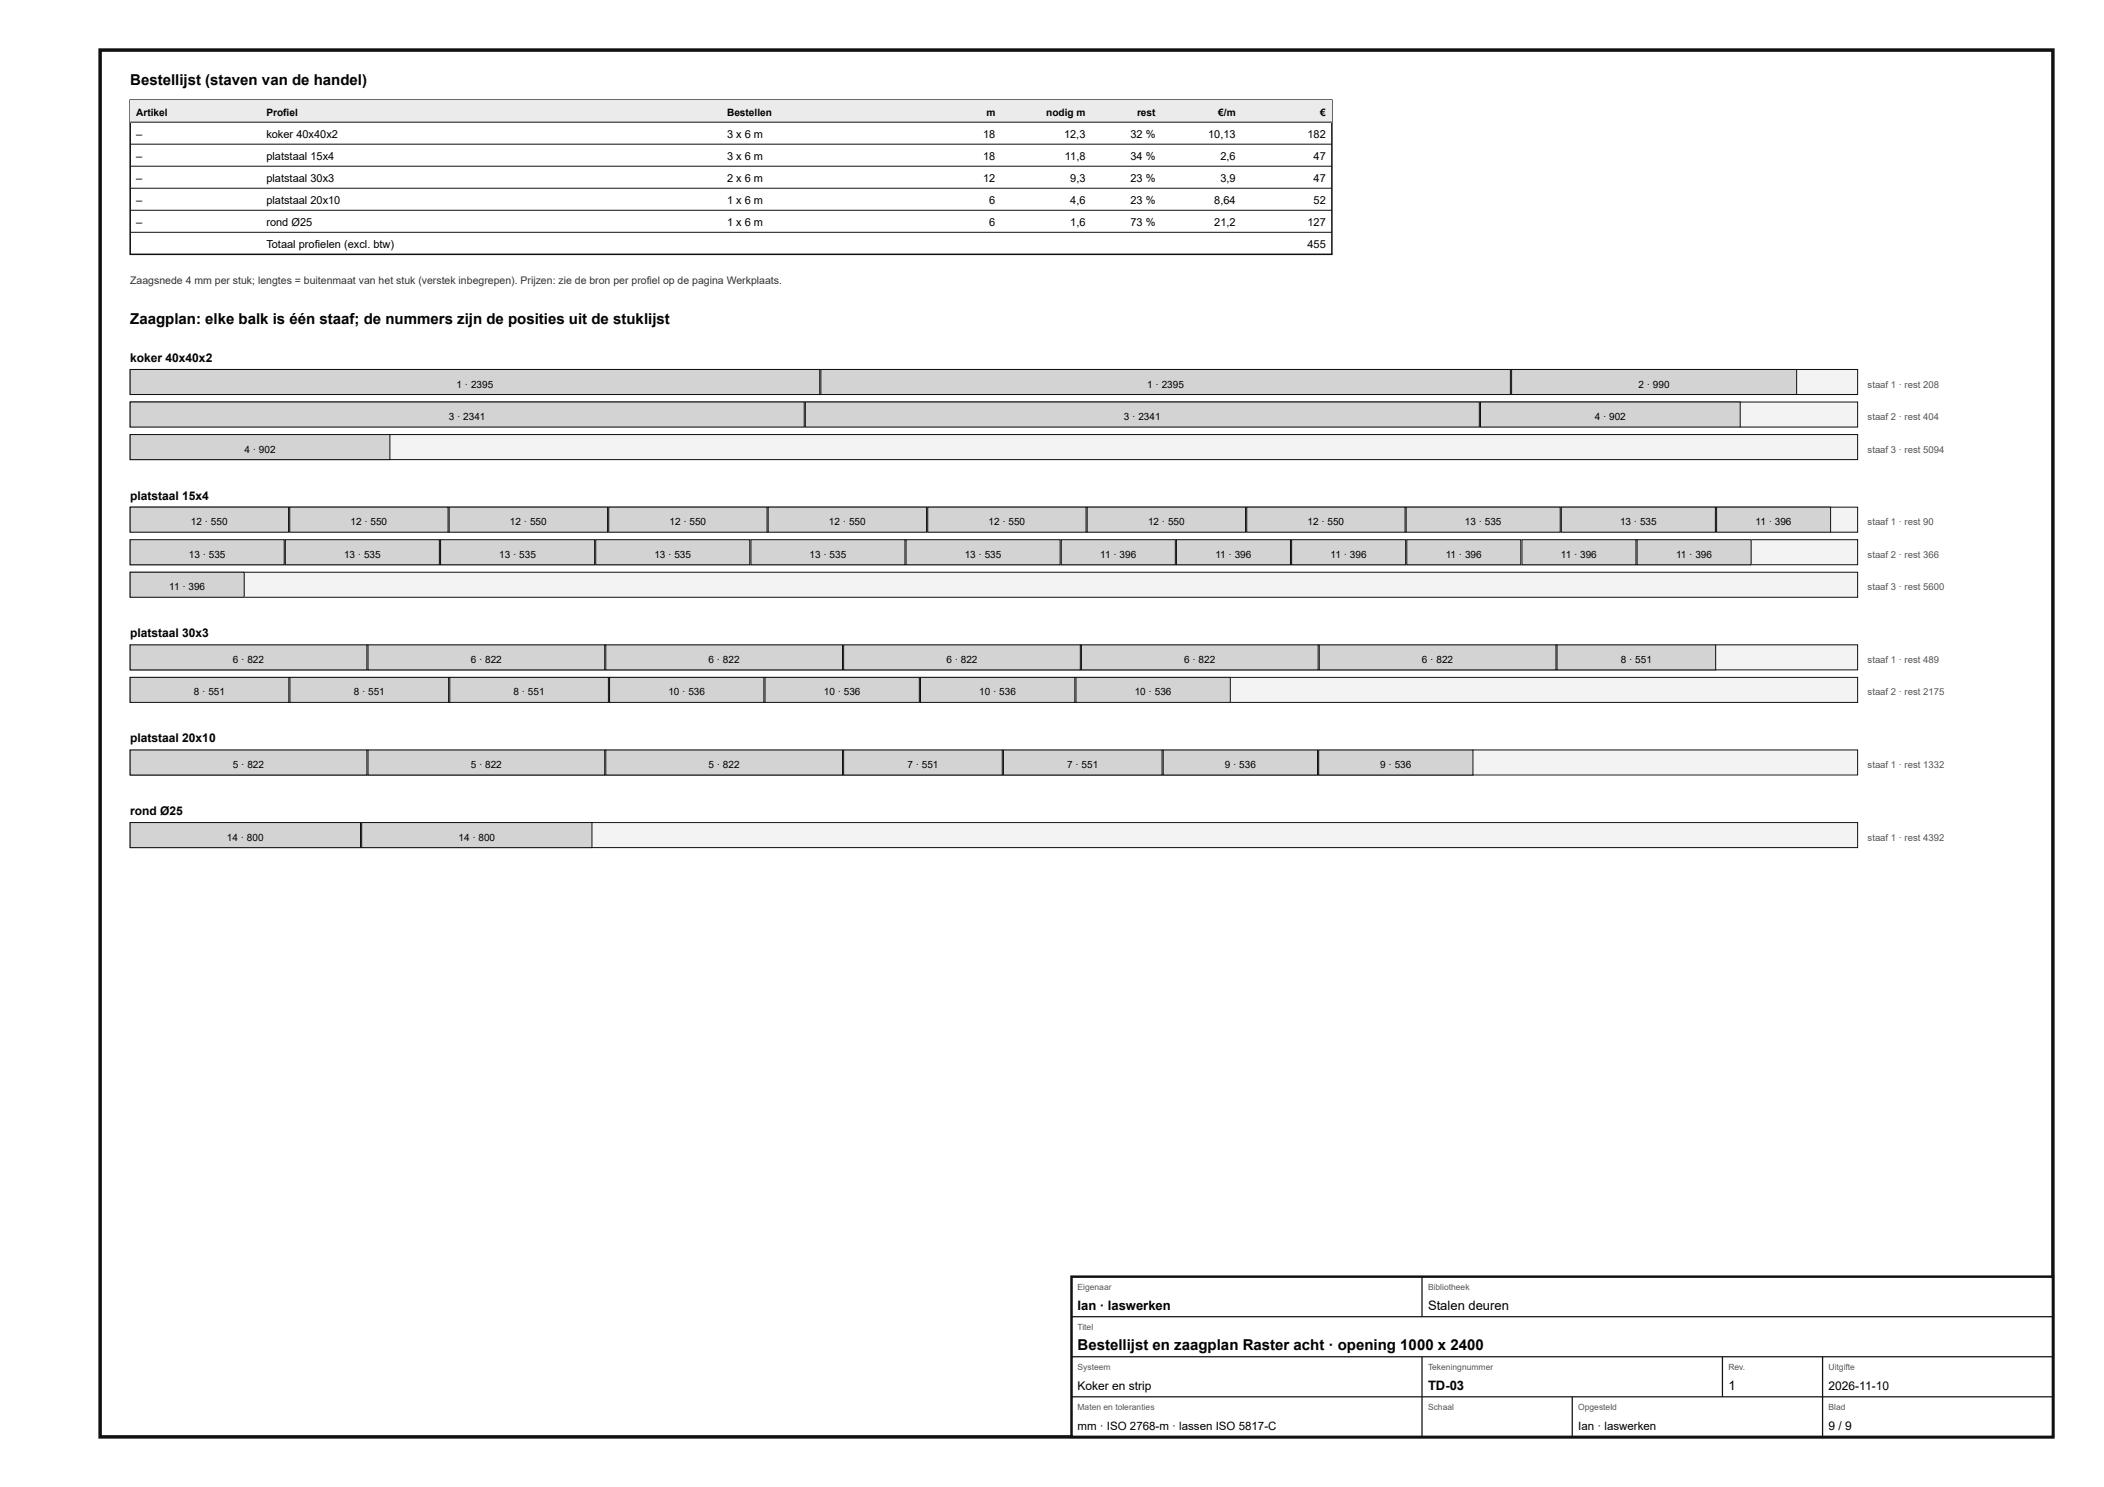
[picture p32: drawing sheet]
<svg xmlns="http://www.w3.org/2000/svg" width="420mm" height="297mm" viewBox="0 0 420 297" stroke-linecap="round" stroke-linejoin="round" font-family="sans-serif">
<defs><g id="words">
<g font-size="3">
<text x="26" y="17">Bestellijst (staven van de handel)</text>
<text x="26" y="64.8">Zaagplan: elke balk is één staaf; de nummers zijn de posities uit de stuklijst</text>
<text x="215.2" y="269.6">Bestellijst en zaagplan Raster acht · opening 1000 x 2400</text>
</g>
<g font-size="2.6">
<text x="215.2" y="261.6">Ian · laswerken</text>
<text x="285.2" y="261.6">Stalen deuren</text>
<text x="285.2" y="277.6">TD-03</text>
<text x="345.2" y="277.6">1</text>
</g>
<g font-size="2.4">
<text x="26" y="72.3">koker 40x40x2</text>
<text x="26" y="99.8">platstaal 15x4</text>
<text x="26" y="127.3">platstaal 30x3</text>
<text x="26" y="148.3">platstaal 20x10</text>
<text x="26" y="162.8">rond Ø25</text>
<text x="215.2" y="277.6">Koker en strip</text>
<text x="365.2" y="277.6">2026-11-10</text>
<text x="365.2" y="285.6">9 / 9</text>
</g>
<g font-size="2.3">
<text x="215.2" y="285.6">mm · ISO 2768-m · lassen ISO 5817-C</text>
<text x="315.2" y="285.6">Ian · laswerken</text>
</g>
<g font-size="2.2">
<text x="27.2" y="27.5">–</text>
<text x="53.2" y="27.5">koker 40x40x2</text>
<text x="145.2" y="27.5">3 x 6 m</text>
<text x="196.3" y="27.5">18</text>
<text x="212.5" y="27.5">12,3</text>
<text x="225.8" y="27.5">32 %</text>
<text x="241.3" y="27.5">10,13</text>
<text x="261.1" y="27.5">182</text>
<text x="27.2" y="31.9">–</text>
<text x="53.2" y="31.9">platstaal 15x4</text>
<text x="145.2" y="31.9">3 x 6 m</text>
<text x="196.3" y="31.9">18</text>
<text x="212.7" y="31.9">11,8</text>
<text x="225.8" y="31.9">34 %</text>
<text x="243.7" y="31.9">2,6</text>
<text x="262.3" y="31.9">47</text>
<text x="27.2" y="36.3">–</text>
<text x="27.2" y="40.7">–</text>
<text x="53.2" y="36.3">platstaal 30x3</text>
<text x="53.2" y="40.7">platstaal 20x10</text>
<text x="145.2" y="36.3">2 x 6 m</text>
<text x="145.2" y="40.7">1 x 6 m</text>
<text x="196.3" y="36.3">12</text>
<text x="197.6" y="40.7">6</text>
<text x="213.7" y="36.3">9,3</text>
<text x="213.7" y="40.7">4,6</text>
<text x="225.8" y="36.3">23 %</text>
<text x="225.8" y="40.7">23 %</text>
<text x="242.5" y="40.7">8,64</text>
<text x="243.7" y="36.3">3,9</text>
<text x="262.3" y="36.3">47</text>
<text x="262.3" y="40.7">52</text>
<text x="27.2" y="45.1">–</text>
<text x="53.2" y="45.1">rond Ø25</text>
<text x="145.2" y="45.1">1 x 6 m</text>
<text x="197.6" y="45.1">6</text>
<text x="213.7" y="45.1">1,6</text>
<text x="225.8" y="45.1">73 %</text>
<text x="242.5" y="45.1">21,2</text>
<text x="261.1" y="45.1">127</text>
<text x="53.2" y="49.5">Totaal profielen (excl. btw)</text>
<text x="261.1" y="49.5">455</text>
</g>
<text font-size="2.1" fill="#333" x="26" y="56.8">Zaagsnede 4 mm per stuk; lengtes = buitenmaat van het stuk (verstek inbegrepen). Prijzen: zie de bron per profiel op de pagina Werkplaats.</text>
<g font-size="2">
<text x="27.2" y="23.1">Artikel</text>
<text x="53.2" y="23.1">Profiel</text>
<text x="145.2" y="23.1">Bestellen</text>
<text x="197" y="23.1">m</text>
<text x="208.9" y="23.1">nodig m</text>
<text x="227.1" y="23.1">rest</text>
<text x="243.3" y="23.1">€/m</text>
<text x="263.7" y="23.1">€</text>
<text x="91.2" y="77.4">1 · 2395</text>
<text x="229.1" y="77.4">1 · 2395</text>
<text x="327.2" y="77.4">2 · 990</text>
<text x="89.6" y="83.9">3 · 2341</text>
<text x="224.5" y="83.9">3 · 2341</text>
<text x="318.5" y="83.9">4 · 902</text>
<text x="48.8" y="90.4">4 · 902</text>
<text x="38.1" y="104.9">12 · 550</text>
<text x="70" y="104.9">12 · 550</text>
<text x="101.9" y="104.9">12 · 550</text>
<text x="133.7" y="104.9">12 · 550</text>
<text x="165.6" y="104.9">12 · 550</text>
<text x="197.4" y="104.9">12 · 550</text>
<text x="229.3" y="104.9">12 · 550</text>
<text x="261.1" y="104.9">12 · 550</text>
<text x="292.6" y="104.9">13 · 535</text>
<text x="323.5" y="104.9">13 · 535</text>
<text x="350.6" y="104.9">11 · 396</text>
<text x="37.7" y="111.4">13 · 535</text>
<text x="68.7" y="111.4">13 · 535</text>
<text x="99.7" y="111.4">13 · 535</text>
<text x="130.7" y="111.4">13 · 535</text>
<text x="161.7" y="111.4">13 · 535</text>
<text x="192.7" y="111.4">13 · 535</text>
<text x="219.7" y="111.4">11 · 396</text>
<text x="242.7" y="111.4">11 · 396</text>
<text x="265.7" y="111.4">11 · 396</text>
<text x="288.7" y="111.4">11 · 396</text>
<text x="311.7" y="111.4">11 · 396</text>
<text x="334.7" y="111.4">11 · 396</text>
<text x="33.8" y="117.9">11 · 396</text>
<text x="46.5" y="132.4">6 · 822</text>
<text x="94" y="132.4">6 · 822</text>
<text x="141.5" y="132.4">6 · 822</text>
<text x="189" y="132.4">6 · 822</text>
<text x="236.5" y="132.4">6 · 822</text>
<text x="284" y="132.4">6 · 822</text>
<text x="323.7" y="132.4">8 · 551</text>
<text x="38.7" y="138.9">8 · 551</text>
<text x="70.6" y="138.9">8 · 551</text>
<text x="102.6" y="138.9">8 · 551</text>
<text x="133.5" y="138.9">10 · 536</text>
<text x="164.5" y="138.9">10 · 536</text>
<text x="195.6" y="138.9">10 · 536</text>
<text x="226.6" y="138.9">10 · 536</text>
<text x="46.5" y="153.4">5 · 822</text>
<text x="94" y="153.4">5 · 822</text>
<text x="141.5" y="153.4">5 · 822</text>
<text x="181.2" y="153.4">7 · 551</text>
<text x="213.1" y="153.4">7 · 551</text>
<text x="244.6" y="153.4">9 · 536</text>
<text x="275.7" y="153.4">9 · 536</text>
<text x="45.3" y="167.9">14 · 800</text>
<text x="91.6" y="167.9">14 · 800</text>
</g>
<g font-size="1.9" fill="#555">
<text x="373" y="77.4">staaf 1 · rest 208</text>
<text x="373" y="83.9">staaf 2 · rest 404</text>
<text x="373" y="90.4">staaf 3 · rest 5094</text>
<text x="373" y="104.9">staaf 1 · rest 90</text>
<text x="373" y="111.4">staaf 2 · rest 366</text>
<text x="373" y="117.9">staaf 3 · rest 5600</text>
<text x="373" y="132.4">staaf 1 · rest 489</text>
<text x="373" y="138.9">staaf 2 · rest 2175</text>
<text x="373" y="153.4">staaf 1 · rest 1332</text>
<text x="373" y="167.9">staaf 1 · rest 4392</text>
</g>
<g font-size="1.7" fill="#555">
<text x="215.2" y="257.6">Eigenaar</text>
<text x="285.2" y="257.6">Bibliotheek</text>
<text x="215.2" y="265.6">Titel</text>
<text x="215.2" y="273.6">Systeem</text>
<text x="285.2" y="273.6">Tekeningnummer</text>
<text x="345.2" y="273.6">Rev.</text>
<text x="365.2" y="273.6">Uitgifte</text>
<text x="215.2" y="281.6">Maten en toleranties</text>
<text x="285.2" y="281.6">Schaal</text>
<text x="315.2" y="281.6">Opgesteld</text>
<text x="365.2" y="281.6">Blad</text>
</g>
</g></defs>
<path d="M20 10h390v277h-390z" fill="none" stroke="#111" stroke-width=".7" stroke-linecap="butt"/>
<path d="M26 20h240v30.8h-240z" fill="none" stroke="#111" stroke-width=".3"/>
<path d="M26 20h240v4.4h-240z" fill="#e9ecee"/>
<path d="M26 24.4h240M26 28.8h240M26 33.2h240M26 37.6h240M26 42h240M26 46.4h240" fill="none" stroke="#111" stroke-width=".2"/>
<path d="M26 73.8h345v5h-345z" fill="#f2f3f3"/>
<path d="M26 73.8h345v5h-345z" fill="none" stroke="#111" stroke-width=".2"/>
<path d="M26 73.8h137.7v5h-137.7z" fill="#cfd4d7"/>
<path d="M26 73.8h137.7v5h-137.7z" fill="none" stroke="#111" stroke-width=".2"/>
<path d="M163.9 73.8h137.7v5h-137.7z" fill="#cfd4d7"/>
<path d="M163.9 73.8h137.7v5h-137.7z" fill="none" stroke="#111" stroke-width=".2"/>
<path d="M301.9 73.8h56.9v5h-56.9z" fill="#cfd4d7"/>
<path d="M301.9 73.8h56.9v5h-56.9z" fill="none" stroke="#111" stroke-width=".2"/>
<path d="M26 80.3h345v5h-345z" fill="#f2f3f3"/>
<path d="M26 80.3h345v5h-345z" fill="none" stroke="#111" stroke-width=".2"/>
<path d="M26 80.3h134.6v5h-134.6z" fill="#cfd4d7"/>
<path d="M26 80.3h134.6v5h-134.6z" fill="none" stroke="#111" stroke-width=".2"/>
<path d="M160.8 80.3h134.6v5h-134.6z" fill="#cfd4d7"/>
<path d="M160.8 80.3h134.6v5h-134.6z" fill="none" stroke="#111" stroke-width=".2"/>
<path d="M295.7 80.3h51.8v5h-51.8z" fill="#cfd4d7"/>
<path d="M295.7 80.3h51.8v5h-51.8z" fill="none" stroke="#111" stroke-width=".2"/>
<path d="M26 86.8h345v5h-345z" fill="#f2f3f3"/>
<path d="M26 86.8h345v5h-345z" fill="none" stroke="#111" stroke-width=".2"/>
<path d="M26 86.8h51.9v5h-51.9z" fill="#cfd4d7"/>
<path d="M26 86.8h51.9v5h-51.9z" fill="none" stroke="#111" stroke-width=".2"/>
<path d="M26 101.3h345v5h-345z" fill="#f2f3f3"/>
<path d="M26 101.3h345v5h-345z" fill="none" stroke="#111" stroke-width=".2"/>
<path d="M26 101.3h31.6v5h-31.6z" fill="#cfd4d7"/>
<path d="M26 101.3h31.6v5h-31.6z" fill="none" stroke="#111" stroke-width=".2"/>
<path d="M57.9 101.3h31.6v5h-31.6z" fill="#cfd4d7"/>
<path d="M57.9 101.3h31.6v5h-31.6z" fill="none" stroke="#111" stroke-width=".2"/>
<path d="M89.7 101.3h31.6v5h-31.6z" fill="#cfd4d7"/>
<path d="M89.7 101.3h31.6v5h-31.6z" fill="none" stroke="#111" stroke-width=".2"/>
<path d="M121.6 101.3h31.6v5h-31.6z" fill="#cfd4d7"/>
<path d="M121.6 101.3h31.6v5h-31.6z" fill="none" stroke="#111" stroke-width=".2"/>
<path d="M153.4 101.3h31.6v5h-31.6z" fill="#cfd4d7"/>
<path d="M153.4 101.3h31.6v5h-31.6z" fill="none" stroke="#111" stroke-width=".2"/>
<path d="M185.3 101.3h31.6v5h-31.6z" fill="#cfd4d7"/>
<path d="M185.3 101.3h31.6v5h-31.6z" fill="none" stroke="#111" stroke-width=".2"/>
<path d="M217.1 101.3h31.7v5h-31.7z" fill="#cfd4d7"/>
<path d="M217.1 101.3h31.7v5h-31.7z" fill="none" stroke="#111" stroke-width=".2"/>
<path d="M249 101.3h31.6v5h-31.6z" fill="#cfd4d7"/>
<path d="M249 101.3h31.6v5h-31.6z" fill="none" stroke="#111" stroke-width=".2"/>
<path d="M280.8 101.3h30.8v5h-30.8z" fill="#cfd4d7"/>
<path d="M280.8 101.3h30.8v5h-30.8z" fill="none" stroke="#111" stroke-width=".2"/>
<path d="M311.8 101.3h30.8v5h-30.8z" fill="#cfd4d7"/>
<path d="M311.8 101.3h30.8v5h-30.8z" fill="none" stroke="#111" stroke-width=".2"/>
<path d="M342.8 101.3h22.8v5h-22.8z" fill="#cfd4d7"/>
<path d="M342.8 101.3h22.8v5h-22.8z" fill="none" stroke="#111" stroke-width=".2"/>
<path d="M26 107.8h345v5h-345z" fill="#f2f3f3"/>
<path d="M26 107.8h345v5h-345z" fill="none" stroke="#111" stroke-width=".2"/>
<path d="M26 107.8h30.8v5h-30.8z" fill="#cfd4d7"/>
<path d="M26 107.8h30.8v5h-30.8z" fill="none" stroke="#111" stroke-width=".2"/>
<path d="M57 107.8h30.7v5h-30.7z" fill="#cfd4d7"/>
<path d="M57 107.8h30.7v5h-30.7z" fill="none" stroke="#111" stroke-width=".2"/>
<path d="M88 107.8h30.7v5h-30.7z" fill="#cfd4d7"/>
<path d="M88 107.8h30.7v5h-30.7z" fill="none" stroke="#111" stroke-width=".2"/>
<path d="M119 107.8h30.7v5h-30.7z" fill="#cfd4d7"/>
<path d="M119 107.8h30.7v5h-30.7z" fill="none" stroke="#111" stroke-width=".2"/>
<path d="M150 107.8h30.7v5h-30.7z" fill="#cfd4d7"/>
<path d="M150 107.8h30.7v5h-30.7z" fill="none" stroke="#111" stroke-width=".2"/>
<path d="M181 107.8h30.7v5h-30.7z" fill="#cfd4d7"/>
<path d="M181 107.8h30.7v5h-30.7z" fill="none" stroke="#111" stroke-width=".2"/>
<path d="M212 107.8h22.7v5h-22.7z" fill="#cfd4d7"/>
<path d="M212 107.8h22.7v5h-22.7z" fill="none" stroke="#111" stroke-width=".2"/>
<path d="M235 107.8h22.7v5h-22.7z" fill="#cfd4d7"/>
<path d="M235 107.8h22.7v5h-22.7z" fill="none" stroke="#111" stroke-width=".2"/>
<path d="M258 107.8h22.7v5h-22.7z" fill="#cfd4d7"/>
<path d="M258 107.8h22.7v5h-22.7z" fill="none" stroke="#111" stroke-width=".2"/>
<path d="M281 107.8h22.7v5h-22.7z" fill="#cfd4d7"/>
<path d="M281 107.8h22.7v5h-22.7z" fill="none" stroke="#111" stroke-width=".2"/>
<path d="M304 107.8h22.7v5h-22.7z" fill="#cfd4d7"/>
<path d="M304 107.8h22.7v5h-22.7z" fill="none" stroke="#111" stroke-width=".2"/>
<path d="M327 107.8h22.7v5h-22.7z" fill="#cfd4d7"/>
<path d="M327 107.8h22.7v5h-22.7z" fill="none" stroke="#111" stroke-width=".2"/>
<path d="M26 114.3h345v5h-345z" fill="#f2f3f3"/>
<path d="M26 114.3h345v5h-345z" fill="none" stroke="#111" stroke-width=".2"/>
<path d="M26 114.3h22.8v5h-22.8z" fill="#cfd4d7"/>
<path d="M26 114.3h22.8v5h-22.8z" fill="none" stroke="#111" stroke-width=".2"/>
<path d="M26 128.8h345v5h-345z" fill="#f2f3f3"/>
<path d="M26 128.8h345v5h-345z" fill="none" stroke="#111" stroke-width=".2"/>
<path d="M26 128.8h47.3v5h-47.3z" fill="#cfd4d7"/>
<path d="M26 128.8h47.3v5h-47.3z" fill="none" stroke="#111" stroke-width=".2"/>
<path d="M73.5 128.8h47.3v5h-47.3z" fill="#cfd4d7"/>
<path d="M73.5 128.8h47.3v5h-47.3z" fill="none" stroke="#111" stroke-width=".2"/>
<path d="M121 128.8h47.3v5h-47.3z" fill="#cfd4d7"/>
<path d="M121 128.8h47.3v5h-47.3z" fill="none" stroke="#111" stroke-width=".2"/>
<path d="M168.5 128.8h47.3v5h-47.3z" fill="#cfd4d7"/>
<path d="M168.5 128.8h47.3v5h-47.3z" fill="none" stroke="#111" stroke-width=".2"/>
<path d="M216 128.8h47.2v5h-47.2z" fill="#cfd4d7"/>
<path d="M216 128.8h47.2v5h-47.2z" fill="none" stroke="#111" stroke-width=".2"/>
<path d="M263.5 128.8h47.2v5h-47.2z" fill="#cfd4d7"/>
<path d="M263.5 128.8h47.2v5h-47.2z" fill="none" stroke="#111" stroke-width=".2"/>
<path d="M311 128.8h31.6v5h-31.6z" fill="#cfd4d7"/>
<path d="M311 128.8h31.6v5h-31.6z" fill="none" stroke="#111" stroke-width=".2"/>
<path d="M26 135.3h345v5h-345z" fill="#f2f3f3"/>
<path d="M26 135.3h345v5h-345z" fill="none" stroke="#111" stroke-width=".2"/>
<path d="M26 135.3h31.7v5h-31.7z" fill="#cfd4d7"/>
<path d="M26 135.3h31.7v5h-31.7z" fill="none" stroke="#111" stroke-width=".2"/>
<path d="M57.9 135.3h31.7v5h-31.7z" fill="#cfd4d7"/>
<path d="M57.9 135.3h31.7v5h-31.7z" fill="none" stroke="#111" stroke-width=".2"/>
<path d="M89.8 135.3h31.7v5h-31.7z" fill="#cfd4d7"/>
<path d="M89.8 135.3h31.7v5h-31.7z" fill="none" stroke="#111" stroke-width=".2"/>
<path d="M121.7 135.3h30.9v5h-30.9z" fill="#cfd4d7"/>
<path d="M121.7 135.3h30.9v5h-30.9z" fill="none" stroke="#111" stroke-width=".2"/>
<path d="M152.8 135.3h30.8v5h-30.8z" fill="#cfd4d7"/>
<path d="M152.8 135.3h30.8v5h-30.8z" fill="none" stroke="#111" stroke-width=".2"/>
<path d="M183.8 135.3h30.9v5h-30.9z" fill="#cfd4d7"/>
<path d="M183.8 135.3h30.9v5h-30.9z" fill="none" stroke="#111" stroke-width=".2"/>
<path d="M214.9 135.3h30.8v5h-30.8z" fill="#cfd4d7"/>
<path d="M214.9 135.3h30.8v5h-30.8z" fill="none" stroke="#111" stroke-width=".2"/>
<path d="M26 149.8h345v5h-345z" fill="#f2f3f3"/>
<path d="M26 149.8h345v5h-345z" fill="none" stroke="#111" stroke-width=".2"/>
<path d="M26 149.8h47.3v5h-47.3z" fill="#cfd4d7"/>
<path d="M26 149.8h47.3v5h-47.3z" fill="none" stroke="#111" stroke-width=".2"/>
<path d="M73.5 149.8h47.3v5h-47.3z" fill="#cfd4d7"/>
<path d="M73.5 149.8h47.3v5h-47.3z" fill="none" stroke="#111" stroke-width=".2"/>
<path d="M121 149.8h47.3v5h-47.3z" fill="#cfd4d7"/>
<path d="M121 149.8h47.3v5h-47.3z" fill="none" stroke="#111" stroke-width=".2"/>
<path d="M168.5 149.8h31.7v5h-31.7z" fill="#cfd4d7"/>
<path d="M168.5 149.8h31.7v5h-31.7z" fill="none" stroke="#111" stroke-width=".2"/>
<path d="M200.4 149.8h31.7v5h-31.7z" fill="#cfd4d7"/>
<path d="M200.4 149.8h31.7v5h-31.7z" fill="none" stroke="#111" stroke-width=".2"/>
<path d="M232.3 149.8h30.8v5h-30.8z" fill="#cfd4d7"/>
<path d="M232.3 149.8h30.8v5h-30.8z" fill="none" stroke="#111" stroke-width=".2"/>
<path d="M263.4 149.8h30.8v5h-30.8z" fill="#cfd4d7"/>
<path d="M263.4 149.8h30.8v5h-30.8z" fill="none" stroke="#111" stroke-width=".2"/>
<path d="M26 164.3h345v5h-345z" fill="#f2f3f3"/>
<path d="M26 164.3h345v5h-345z" fill="none" stroke="#111" stroke-width=".2"/>
<path d="M26 164.3h46v5h-46z" fill="#cfd4d7"/>
<path d="M26 164.3h46v5h-46z" fill="none" stroke="#111" stroke-width=".2"/>
<path d="M72.2 164.3h46v5h-46z" fill="#cfd4d7"/>
<path d="M72.2 164.3h46v5h-46z" fill="none" stroke="#111" stroke-width=".2"/>
<path d="M214 255h196v32h-196z" fill="#fff"/>
<path d="M214 255h196v32h-196z" fill="none" stroke="#111" stroke-width=".5"/>
<path d="M284 255v8M214 263h196M214 271h196M214 279h196M284 271v16M314 279v8M344 271v8M364 271v16" fill="none" stroke="#111" stroke-width=".25"/>
<use href="#words"/>
</svg>
